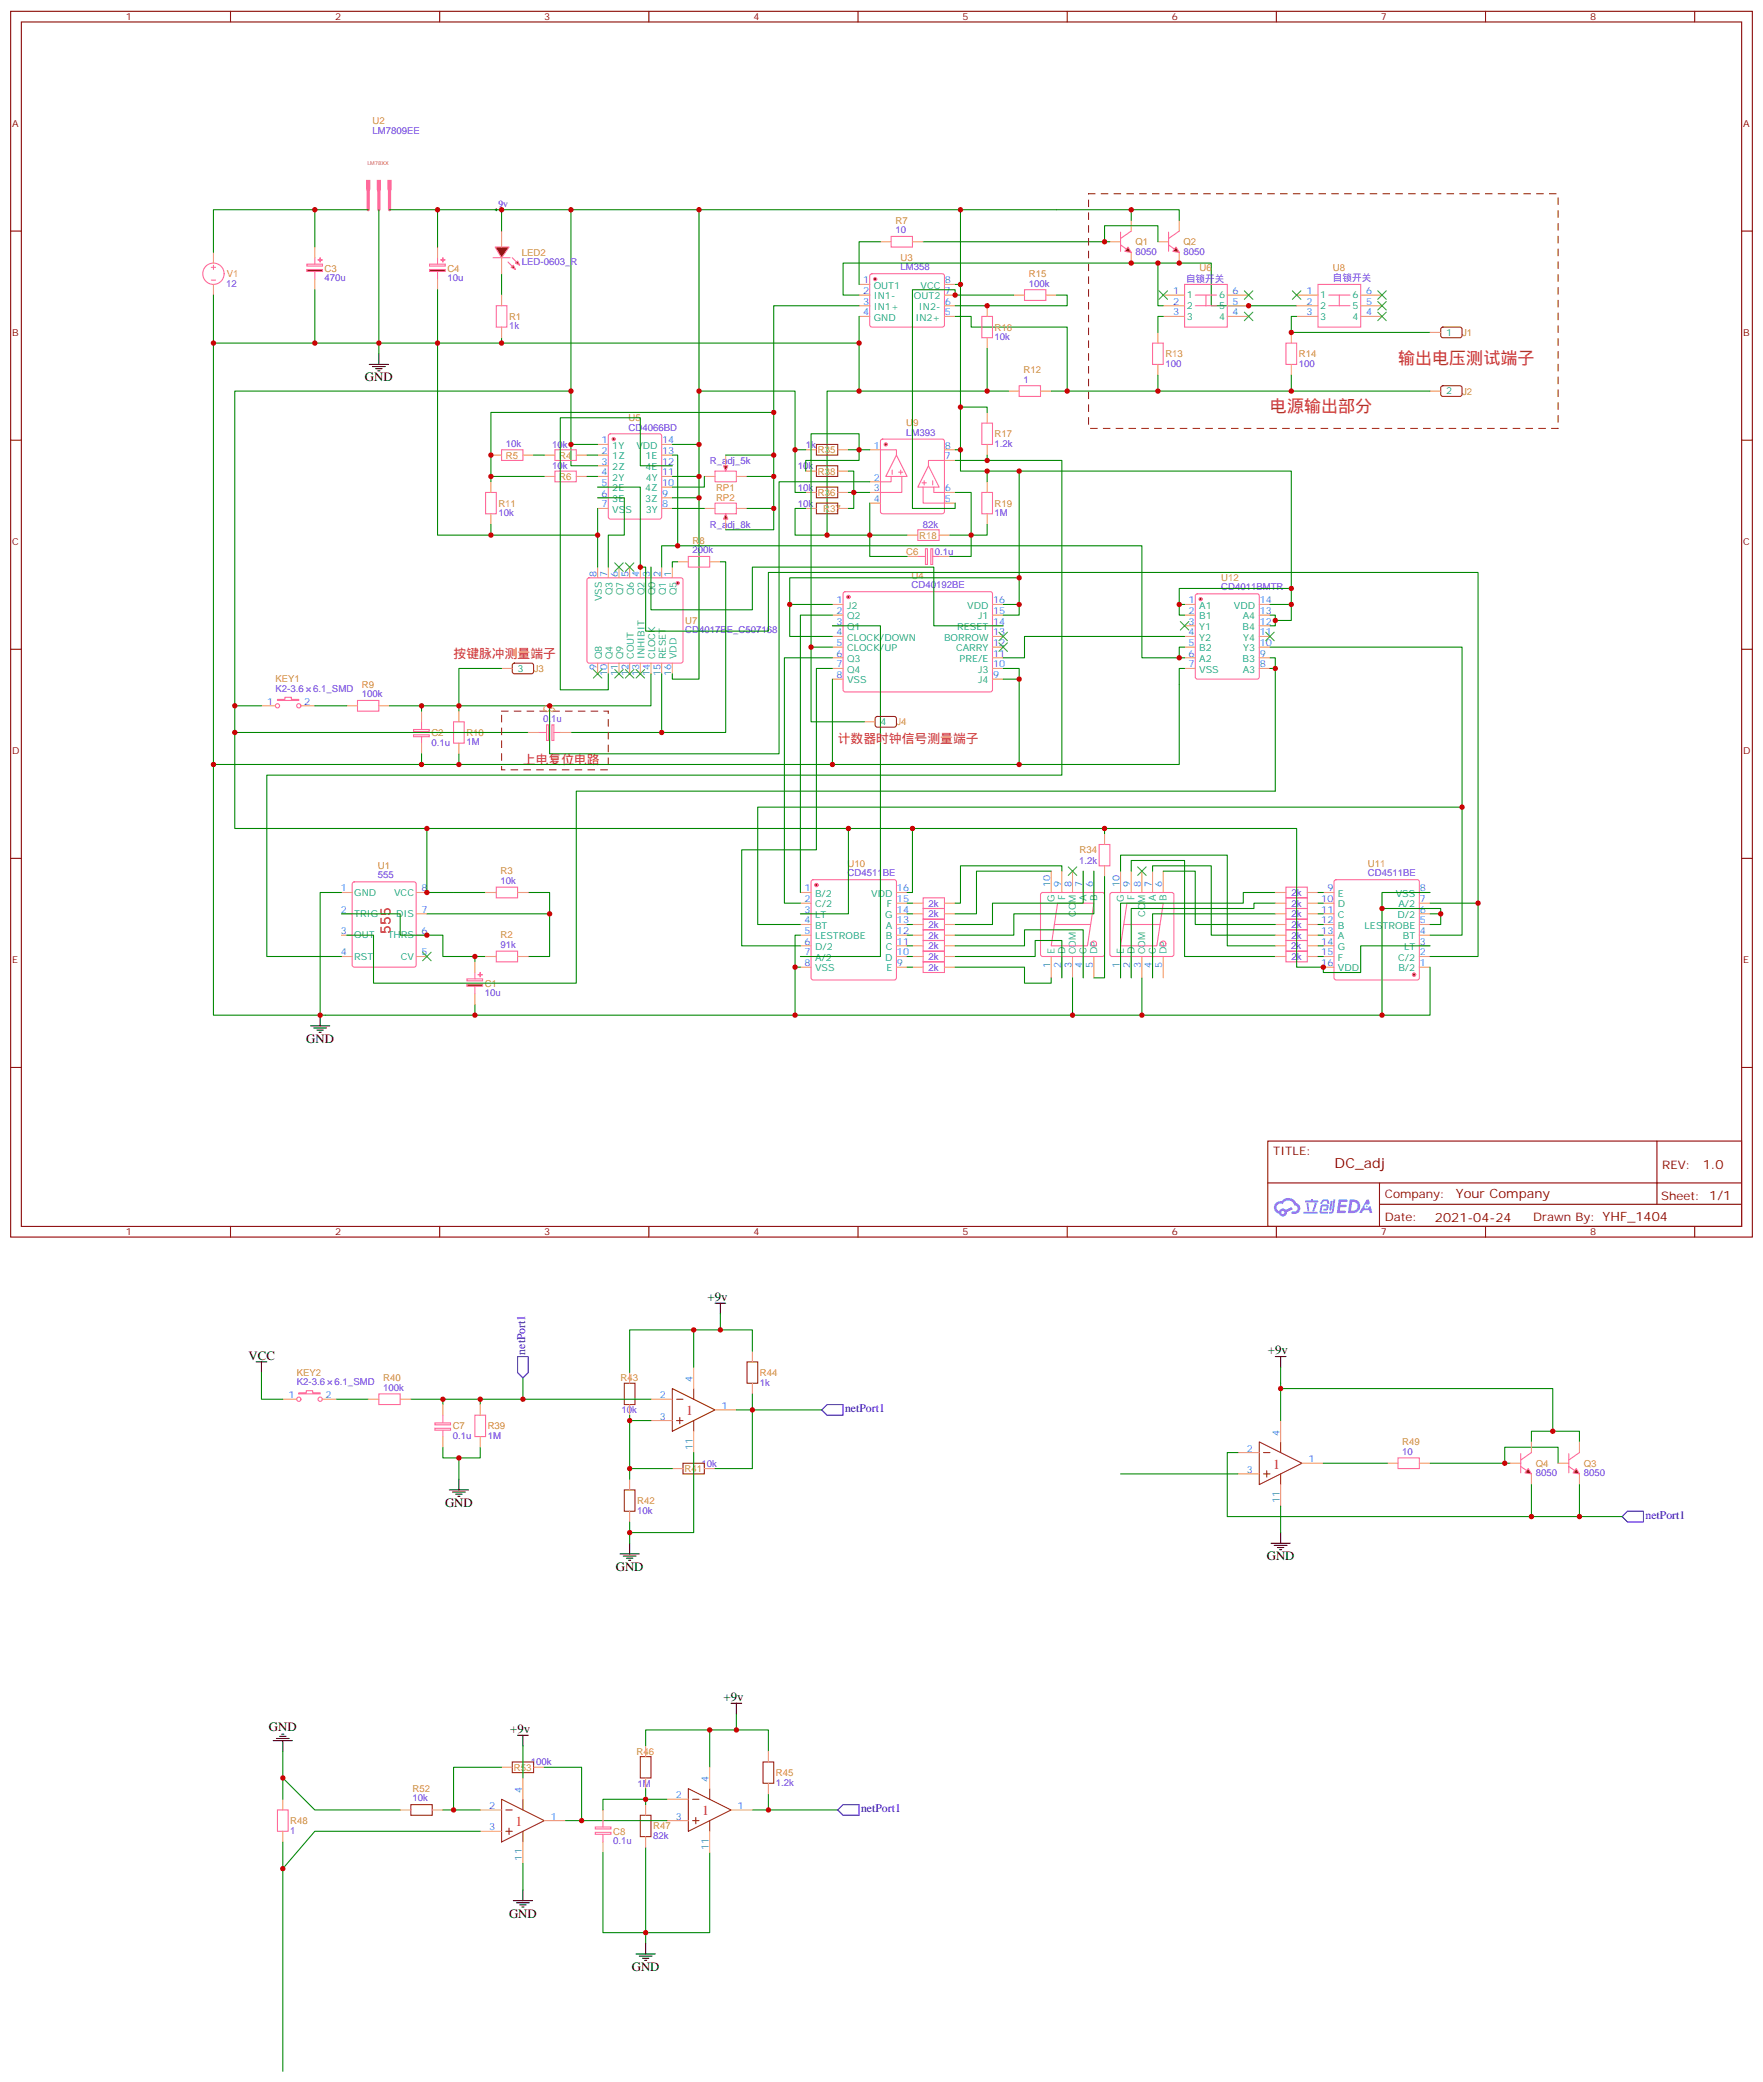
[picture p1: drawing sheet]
<svg xmlns="http://www.w3.org/2000/svg" width="583mm" height="688mm" viewBox="0 0 583 688" stroke-linecap="round" stroke-linejoin="round" font-family="sans-serif">
<defs><g id="words">
<g font-size="5.6" fill="#c33">
<text x="462.1" y="120.5">输出电压测试端子</text>
<text x="419.8" y="136.4">电源输出部分</text>
</g>
<g font-size="4.6" fill="#c33">
<text x="129.1" y="308.9" transform="rotate(-90 129.1 308.9)">555</text>
<text x="226.8" y="468">1</text>
<text x="420.9" y="485.6">1</text>
<text x="170.4" y="603.8">1</text>
<text x="232.1" y="600.3">1</text>
</g>
<text font-size="4.6" fill="#800" x="441.2" y="386.4">DC_adj</text>
<g font-size="4.2">
<text x="120.6" y="126.2">GND</text>
<text x="101.2" y="344.9">GND</text>
<text x="233.9" y="430.2">+9v</text>
<text x="82.2" y="449.7">VCC</text>
<text x="419.1" y="447.9">+9v</text>
<text x="147.1" y="498.3">GND</text>
<text x="418.7" y="516">GND</text>
<text x="203.6" y="519.5">GND</text>
<text x="239.2" y="562.5">+9v</text>
<text x="88.9" y="572.5">GND</text>
<text x="168.6" y="573.1">+9v</text>
<text x="168.3" y="634.2">GND</text>
<text x="208.8" y="651.8">GND</text>
</g>
<g font-size="4.2" fill="#c33">
<text x="149.9" y="217.5">按键脉冲测量端子</text>
<text x="276.9" y="245.7">计数器时钟信号测量端子</text>
<text x="172.9" y="252.8">上电复位电路</text>
</g>
<g font-size="4.2" fill="#800">
<text x="562.9" y="386.6">1.0</text>
<text x="481.3" y="396.2">Your Company</text>
<text x="474.4" y="404">2021-04-24</text>
</g>
<g font-size="3.9" fill="#800">
<text x="420.9" y="381.9">TITLE:</text>
<text x="549.5" y="386.6">REV:</text>
<text x="457.8" y="396.1">Company:</text>
<text x="549.1" y="396.7">Sheet: 1/1</text>
<text x="457.8" y="403.8">Date:</text>
<text x="506.8" y="403.9">Drawn By: YHF_1404</text>
</g>
<g font-size="3.9" fill="#00f">
<text x="173.6" y="447.9" transform="rotate(-90 173.6 447.9)">netPort1</text>
<text x="279.4" y="467">netPort1</text>
<text x="544" y="502.3">netPort1</text>
<text x="284.7" y="599.3">netPort1</text>
</g>
<g font-size="3.2" fill="#800">
<text x="41.6" y="6.7">1</text>
<text x="110.8" y="6.7">2</text>
<text x="179.9" y="6.7">3</text>
<text x="249.1" y="6.7">4</text>
<text x="318.2" y="6.7">5</text>
<text x="387.3" y="6.7">6</text>
<text x="456.5" y="6.7">7</text>
<text x="525.6" y="6.7">8</text>
<text x="4.1" y="41.8">A</text>
<text x="576.3" y="41.8">A</text>
<text x="4.1" y="111">B</text>
<text x="576.3" y="111">B</text>
<text x="4.1" y="180.1">C</text>
<text x="576.3" y="180.1">C</text>
<text x="4.1" y="249.3">D</text>
<text x="576.3" y="249.3">D</text>
<text x="4.1" y="318.4">E</text>
<text x="576.3" y="318.4">E</text>
<text x="41.6" y="408.6">1</text>
<text x="110.8" y="408.6">2</text>
<text x="179.9" y="408.6">3</text>
<text x="249.1" y="408.6">4</text>
<text x="318.2" y="408.6">5</text>
<text x="387.3" y="408.6">6</text>
<text x="456.5" y="408.6">7</text>
<text x="525.6" y="408.6">8</text>
</g>
<g font-size="3.2" fill="#c93">
<text x="123.1" y="41.1">U2</text>
<text x="296" y="73.9">R7</text>
<text x="375.4" y="81.1">Q1</text>
<text x="391.2" y="81.1">Q2</text>
<text x="107.3" y="89.9">C3</text>
<text x="147.9" y="89.9">C4</text>
<text x="172.5" y="84.6">LED2</text>
<text x="297.7" y="86.2">U3</text>
<text x="396.5" y="89.6">U6</text>
<text x="440.6" y="89.6">U8</text>
<text x="74.9" y="91.7">V1</text>
<text x="340.1" y="91.6">R15</text>
<text x="168.3" y="105.8">R1</text>
<text x="328.8" y="109.3">R16</text>
<text x="483.3" y="111.1">J1</text>
<text x="385.2" y="118.1">R13</text>
<text x="429.3" y="118.1">R14</text>
<text x="338.3" y="123.3">R12</text>
<text x="483.3" y="130.5">J2</text>
<text x="207.8" y="139.2">U5</text>
<text x="299.5" y="141">U9</text>
<text x="270.4" y="149.9">R35</text>
<text x="328.8" y="144.6">R17</text>
<text x="167.2" y="151.6">R5</text>
<text x="184.9" y="151.6">R4</text>
<text x="184.9" y="158.7">R6</text>
<text x="270.4" y="156.9">R38</text>
<text x="164.8" y="167.5">R11</text>
<text x="236.7" y="162.3">RP1</text>
<text x="236.7" y="165.7">RP2</text>
<text x="270.4" y="164">R36</text>
<text x="328.8" y="167.5">R19</text>
<text x="272.2" y="169.3">R37</text>
<text x="229" y="179.8">R8</text>
<text x="303.9" y="178.1">R18</text>
<text x="299.5" y="183.4">C6</text>
<text x="301.4" y="191.6">U4</text>
<text x="403.7" y="192.1">U12</text>
<text x="226.5" y="206.3">U7</text>
<text x="91" y="225.6">KEY1</text>
<text x="119.6" y="227.4">R9</text>
<text x="176.4" y="222.2">J3</text>
<text x="179.6" y="235.4">C5</text>
<text x="296.4" y="239.8">J4</text>
<text x="142.6" y="243.4">C2</text>
<text x="154.2" y="243.4">R10</text>
<text x="124.9" y="287.3">U1</text>
<text x="280.2" y="286.8">U10</text>
<text x="356.8" y="282.2">R34</text>
<text x="452.2" y="286.6">U11</text>
<text x="165.5" y="289.1">R3</text>
<text x="165.5" y="310.3">R2</text>
<text x="160.2" y="326.3">C1</text>
<text x="98.1" y="454.9">KEY2</text>
<text x="251.2" y="455">R44</text>
<text x="126.7" y="456.7">R40</text>
<text x="205.1" y="456.8">R43</text>
<text x="149.7" y="472.7">C7</text>
<text x="161.2" y="472.7">R39</text>
<text x="463.6" y="477.9">R49</text>
<text x="507.6" y="485.1">Q4</text>
<text x="523.5" y="485.1">Q3</text>
<text x="226.3" y="486.8">R41</text>
<text x="210.6" y="497.4">R42</text>
<text x="210.4" y="580.3">R46</text>
<text x="169.8" y="585.6">R53</text>
<text x="256.5" y="587.3">R45</text>
<text x="136.3" y="592.5">R52</text>
<text x="96" y="603.2">R48</text>
<text x="215.9" y="605">R47</text>
<text x="202.7" y="606.7">C8</text>
</g>
<g font-size="3.2" fill="#63f">
<text x="123.1" y="44.3">LM7809EE</text>
<text x="296" y="77.1">10</text>
<text x="172.5" y="87.8">LED-0603_R</text>
<text x="297.7" y="89.2">LM358</text>
<text x="375.4" y="84.2">8050</text>
<text x="391.2" y="84.2">8050</text>
<text x="74.8" y="94.8">12</text>
<text x="107.3" y="93">470u</text>
<text x="147.9" y="93">10u</text>
<text x="340.1" y="94.8">100k</text>
<text x="392.1" y="93.4">自锁开关</text>
<text x="440.6" y="92.8">自锁开关</text>
<text x="168.3" y="108.9">1k</text>
<text x="328.8" y="112.5">10k</text>
<text x="385.2" y="121.3">100</text>
<text x="429.3" y="121.3">100</text>
<text x="338.3" y="126.5">1</text>
<text x="207.8" y="142.4">CD4066BD</text>
<text x="167.2" y="147.7">10k</text>
<text x="182.5" y="148.1">10k</text>
<text x="266.3" y="148.1">1k</text>
<text x="299.5" y="144.1">LM393</text>
<text x="328.8" y="147.8">1.2k</text>
<text x="182.5" y="155.2">10k</text>
<text x="234.7" y="153.4">R_adj_5k</text>
<text x="263.7" y="155.2">10k</text>
<text x="263.7" y="162.2">10k</text>
<text x="263.7" y="167.5">10k</text>
<text x="164.7" y="170.7">10k</text>
<text x="328.8" y="170.7">1M</text>
<text x="234.7" y="174.6">R_adj_8k</text>
<text x="305.1" y="174.6">82k</text>
<text x="229" y="183">200k</text>
<text x="309" y="183.4">0.1u</text>
<text x="301.4" y="194.6">CD40192BE</text>
<text x="403.7" y="195.1">CD4011BMTR</text>
<text x="226.5" y="209.5">CD4017BE_C507168</text>
<text x="91" y="228.7">K2-3.6</text>
<text x="103.6" y="228.7">6.1_SMD</text>
<text x="119.6" y="230.6">100k</text>
<text x="179.6" y="238.6">0.1u</text>
<text x="142.6" y="246.6">0.1u</text>
<text x="154.2" y="246.5">1M</text>
<text x="356.7" y="285.7">1.2k</text>
<text x="124.9" y="290.5">555</text>
<text x="165.5" y="292.3">10k</text>
<text x="280.2" y="289.8">CD4511BE</text>
<text x="452.2" y="289.8">CD4511BE</text>
<text x="306.9" y="299.8">2k</text>
<text x="426.9" y="299.8">2k</text>
<text x="426.9" y="296.3">2k</text>
<text x="306.9" y="303.3">2k</text>
<text x="426.9" y="303.3">2k</text>
<text x="306.9" y="306.8">2k</text>
<text x="306.9" y="310.4">2k</text>
<text x="426.9" y="310.4">2k</text>
<text x="426.9" y="306.8">2k</text>
<text x="165.5" y="313.5">91k</text>
<text x="306.9" y="313.9">2k</text>
<text x="306.9" y="317.4">2k</text>
<text x="426.9" y="313.9">2k</text>
<text x="426.9" y="317.4">2k</text>
<text x="306.9" y="321">2k</text>
<text x="160.2" y="329.4">10u</text>
<text x="98.1" y="458">K2-3.6</text>
<text x="110.6" y="458">6.1_SMD</text>
<text x="126.7" y="459.9">100k</text>
<text x="251.2" y="458.2">1k</text>
<text x="205.5" y="467.4">10k</text>
<text x="149.6" y="475.9">0.1u</text>
<text x="161.2" y="475.8">1M</text>
<text x="231.9" y="485">10k</text>
<text x="463.6" y="481">10</text>
<text x="507.6" y="488.2">8050</text>
<text x="523.5" y="488.2">8050</text>
<text x="210.6" y="500.6">10k</text>
<text x="175.5" y="583.8">100k</text>
<text x="210.8" y="590.9">1M</text>
<text x="256.5" y="590.5">1.2k</text>
<text x="136.3" y="595.7">10k</text>
<text x="96" y="606.4">1</text>
<text x="202.7" y="609.9">0.1u</text>
<text x="215.9" y="608.2">82k</text>
</g>
<text font-size="3.2" fill="#00f" x="164.7" y="68.5">9v</text>
<g font-size="3.2" fill="#06f">
<text x="285.3" y="93.7">1</text>
<text x="312.4" y="93.7">8</text>
<text x="285.3" y="97.2">2</text>
<text x="285.3" y="100.8">3</text>
<text x="312.4" y="100.8">6</text>
<text x="312.4" y="97.2">7</text>
<text x="387.8" y="97.2">1</text>
<text x="387.8" y="100.8">2</text>
<text x="407.5" y="100.8">5</text>
<text x="407.5" y="97.2">6</text>
<text x="431.9" y="97.2">1</text>
<text x="431.9" y="100.8">2</text>
<text x="451.6" y="100.8">5</text>
<text x="451.6" y="97.2">6</text>
<text x="285.3" y="104.3">4</text>
<text x="312.4" y="104.3">5</text>
<text x="387.8" y="104.3">3</text>
<text x="407.5" y="104.3">4</text>
<text x="431.9" y="104.3">3</text>
<text x="451.6" y="104.3">4</text>
<text x="198.9" y="146.6">1</text>
<text x="218.9" y="146.6">14</text>
<text x="288.8" y="148.4">1</text>
<text x="312.4" y="148.4">8</text>
<text x="198.9" y="150.1">2</text>
<text x="198.9" y="153.7">3</text>
<text x="218.9" y="153.7">12</text>
<text x="218.9" y="150.1">13</text>
<text x="312.4" y="151.9">7</text>
<text x="198.9" y="157.2">4</text>
<text x="198.9" y="160.7">5</text>
<text x="218.9" y="160.7">10</text>
<text x="218.9" y="157.2">11</text>
<text x="288.8" y="159">2</text>
<text x="198.9" y="164.3">6</text>
<text x="198.9" y="167.8">7</text>
<text x="218.9" y="167.8">8</text>
<text x="218.9" y="164.3">9</text>
<text x="288.8" y="166">4</text>
<text x="288.8" y="162.5">3</text>
<text x="312.4" y="166">5</text>
<text x="312.4" y="162.5">6</text>
<text x="197.2" y="190.9" transform="rotate(-90 197.2 190.9)">8</text>
<text x="200.7" y="190.9" transform="rotate(-90 200.7 190.9)">7</text>
<text x="204.3" y="190.9" transform="rotate(-90 204.3 190.9)">6</text>
<text x="207.8" y="190.9" transform="rotate(-90 207.8 190.9)">5</text>
<text x="211.3" y="190.9" transform="rotate(-90 211.3 190.9)">4</text>
<text x="214.8" y="190.9" transform="rotate(-90 214.8 190.9)">3</text>
<text x="218.4" y="190.9" transform="rotate(-90 218.4 190.9)">2</text>
<text x="221.9" y="190.9" transform="rotate(-90 221.9 190.9)">1</text>
<text x="276.5" y="199.5">1</text>
<text x="276.5" y="203.1">2</text>
<text x="328.3" y="203.1">15</text>
<text x="328.3" y="199.5">16</text>
<text x="392.9" y="199.5">1</text>
<text x="392.9" y="203.1">2</text>
<text x="416.5" y="203.1">13</text>
<text x="416.5" y="199.5">14</text>
<text x="276.5" y="206.6">3</text>
<text x="328.3" y="206.6">14</text>
<text x="392.9" y="206.6">3</text>
<text x="416.5" y="206.6">12</text>
<text x="276.5" y="210.1">4</text>
<text x="276.5" y="213.6">5</text>
<text x="328.3" y="213.6">12</text>
<text x="328.3" y="210.1">13</text>
<text x="392.9" y="210.1">4</text>
<text x="392.9" y="213.6">5</text>
<text x="416.5" y="213.6">10</text>
<text x="416.5" y="210.1">11</text>
<text x="197.2" y="221.5" transform="rotate(-90 197.2 221.5)">9</text>
<text x="276.5" y="217.2">6</text>
<text x="276.5" y="220.7">7</text>
<text x="328.3" y="220.7">10</text>
<text x="328.3" y="217.2">11</text>
<text x="392.9" y="217.2">6</text>
<text x="392.9" y="220.7">7</text>
<text x="416.5" y="220.7">8</text>
<text x="416.5" y="217.2">9</text>
<text x="200.7" y="223.5" transform="rotate(-90 200.7 223.5)">10</text>
<text x="204.3" y="223.5" transform="rotate(-90 204.3 223.5)">11</text>
<text x="207.8" y="223.5" transform="rotate(-90 207.8 223.5)">12</text>
<text x="211.3" y="223.5" transform="rotate(-90 211.3 223.5)">13</text>
<text x="214.8" y="223.5" transform="rotate(-90 214.8 223.5)">14</text>
<text x="218.4" y="223.5" transform="rotate(-90 218.4 223.5)">15</text>
<text x="221.9" y="223.5" transform="rotate(-90 221.9 223.5)">16</text>
<text x="276.5" y="224.2">8</text>
<text x="328.3" y="224.2">9</text>
<text x="88.3" y="233">1</text>
<text x="100.5" y="233">2</text>
<text x="347.1" y="293.4" transform="rotate(-90 347.1 293.4)">10</text>
<text x="350.7" y="293.4" transform="rotate(-90 350.7 293.4)">9</text>
<text x="354.2" y="293.4" transform="rotate(-90 354.2 293.4)">8</text>
<text x="357.7" y="293.4" transform="rotate(-90 357.7 293.4)">7</text>
<text x="361.2" y="293.4" transform="rotate(-90 361.2 293.4)">6</text>
<text x="370.1" y="293.4" transform="rotate(-90 370.1 293.4)">10</text>
<text x="373.6" y="293.4" transform="rotate(-90 373.6 293.4)">9</text>
<text x="377.1" y="293.4" transform="rotate(-90 377.1 293.4)">8</text>
<text x="380.6" y="293.4" transform="rotate(-90 380.6 293.4)">7</text>
<text x="384.2" y="293.4" transform="rotate(-90 384.2 293.4)">6</text>
<text x="112.6" y="294.8">1</text>
<text x="139.3" y="294.8">8</text>
<text x="265.9" y="294.8">1</text>
<text x="265.9" y="298.3">2</text>
<text x="296.5" y="298.3">15</text>
<text x="296.5" y="294.8">16</text>
<text x="436.8" y="298.3">10</text>
<text x="438.8" y="294.8">9</text>
<text x="469.4" y="298.3">7</text>
<text x="469.4" y="294.8">8</text>
<text x="112.6" y="301.8">2</text>
<text x="139.3" y="301.8">7</text>
<text x="265.9" y="301.8">3</text>
<text x="265.9" y="305.4">4</text>
<text x="296.5" y="305.4">13</text>
<text x="296.5" y="301.8">14</text>
<text x="436.8" y="301.8">11</text>
<text x="436.8" y="305.4">12</text>
<text x="469.4" y="305.4">5</text>
<text x="469.4" y="301.8">6</text>
<text x="112.6" y="308.9">3</text>
<text x="139.3" y="308.9">6</text>
<text x="265.9" y="308.9">5</text>
<text x="296.5" y="308.9">12</text>
<text x="436.8" y="308.9">13</text>
<text x="469.4" y="308.9">4</text>
<text x="112.6" y="315.9">4</text>
<text x="139.3" y="315.9">5</text>
<text x="265.9" y="312.4">6</text>
<text x="265.9" y="315.9">7</text>
<text x="296.5" y="315.9">10</text>
<text x="296.5" y="312.4">11</text>
<text x="436.8" y="312.4">14</text>
<text x="436.8" y="315.9">15</text>
<text x="469.4" y="315.9">2</text>
<text x="469.4" y="312.4">3</text>
<text x="265.9" y="319.5">8</text>
<text x="296.5" y="319.5">9</text>
<text x="347.1" y="320.1" transform="rotate(-90 347.1 320.1)">1</text>
<text x="350.7" y="320.1" transform="rotate(-90 350.7 320.1)">2</text>
<text x="354.2" y="320.1" transform="rotate(-90 354.2 320.1)">3</text>
<text x="357.7" y="320.1" transform="rotate(-90 357.7 320.1)">4</text>
<text x="361.2" y="320.1" transform="rotate(-90 361.2 320.1)">5</text>
<text x="370.1" y="320.1" transform="rotate(-90 370.1 320.1)">1</text>
<text x="373.6" y="320.1" transform="rotate(-90 373.6 320.1)">2</text>
<text x="377.1" y="320.1" transform="rotate(-90 377.1 320.1)">3</text>
<text x="380.6" y="320.1" transform="rotate(-90 380.6 320.1)">4</text>
<text x="384.2" y="320.1" transform="rotate(-90 384.2 320.1)">5</text>
<text x="436.8" y="319.5">16</text>
<text x="469.4" y="319.5">1</text>
<text x="229" y="457.1" transform="rotate(-90 229 457.1)">4</text>
<text x="95.4" y="462.4">1</text>
<text x="107.6" y="462.4">2</text>
<text x="218.1" y="462.4">2</text>
<text x="238.5" y="465.9">1</text>
<text x="218.1" y="469.4">3</text>
<text x="229" y="479.4" transform="rotate(-90 229 479.4)">11</text>
<text x="412.1" y="480">2</text>
<text x="423" y="474.7" transform="rotate(-90 423 474.7)">4</text>
<text x="432.5" y="483.5">1</text>
<text x="412.1" y="487">3</text>
<text x="423" y="497.1" transform="rotate(-90 423 497.1)">11</text>
<text x="172.5" y="592.9" transform="rotate(-90 172.5 592.9)">4</text>
<text x="234.2" y="589.4" transform="rotate(-90 234.2 589.4)">4</text>
<text x="161.7" y="598.2">2</text>
<text x="223.4" y="594.6">2</text>
<text x="243.8" y="598.2">1</text>
<text x="161.7" y="605.2">3</text>
<text x="182" y="601.7">1</text>
<text x="223.4" y="601.7">3</text>
<text x="234.2" y="611.7" transform="rotate(-90 234.2 611.7)">11</text>
<text x="172.5" y="615.3" transform="rotate(-90 172.5 615.3)">11</text>
</g>
<g font-size="3.2" fill="#099">
<text x="288.8" y="95.5">OUT1</text>
<text x="304.3" y="95.5">VCC</text>
<text x="288.8" y="99">IN1-</text>
<text x="302.1" y="99">OUT2</text>
<text x="392.3" y="98.6">1</text>
<text x="403" y="98.6">6</text>
<text x="436.4" y="98.6">1</text>
<text x="447.1" y="98.6">6</text>
<text x="288.8" y="102.5">IN1+</text>
<text x="288.8" y="106">GND</text>
<text x="302.6" y="106">IN2+</text>
<text x="303.7" y="102.5">IN2-</text>
<text x="392.3" y="102.2">2</text>
<text x="392.3" y="105.7">3</text>
<text x="403" y="105.7">4</text>
<text x="403" y="102.2">5</text>
<text x="436.4" y="102.2">2</text>
<text x="436.4" y="105.7">3</text>
<text x="447.1" y="105.7">4</text>
<text x="447.1" y="102.2">5</text>
<text x="478" y="111">1</text>
<text x="478" y="130.4">2</text>
<text x="202.4" y="148.4">1Y</text>
<text x="210.4" y="148.4">VDD</text>
<text x="202.4" y="151.9">1Z</text>
<text x="202.4" y="155.4">2Z</text>
<text x="213.4" y="155.4">4E</text>
<text x="213.4" y="151.9">1E</text>
<text x="202.4" y="159">2Y</text>
<text x="213.4" y="159">4Y</text>
<text x="202.4" y="162.5">2E</text>
<text x="202.4" y="166">3E</text>
<text x="213.2" y="166">3Z</text>
<text x="213.2" y="162.5">4Z</text>
<text x="202.4" y="169.5">VSS</text>
<text x="213.4" y="169.5">3Y</text>
<text x="202.5" y="196.9" transform="rotate(-90 202.5 196.9)">Q3</text>
<text x="206" y="196.9" transform="rotate(-90 206 196.9)">Q7</text>
<text x="209.5" y="196.9" transform="rotate(-90 209.5 196.9)">Q6</text>
<text x="213.1" y="196.9" transform="rotate(-90 213.1 196.9)">Q2</text>
<text x="216.6" y="196.9" transform="rotate(-90 216.6 196.9)">Q0</text>
<text x="220.1" y="196.9" transform="rotate(-90 220.1 196.9)">Q1</text>
<text x="223.7" y="196.9" transform="rotate(-90 223.7 196.9)">Q5</text>
<text x="199" y="198.9" transform="rotate(-90 199 198.9)">VSS</text>
<text x="280" y="201.3">J2</text>
<text x="319.7" y="201.3">VDD</text>
<text x="396.4" y="201.3">A1</text>
<text x="407.9" y="201.3">VDD</text>
<text x="280" y="204.8">Q2</text>
<text x="280" y="208.4">Q1</text>
<text x="316.4" y="208.4">RESET</text>
<text x="323.3" y="204.8">J1</text>
<text x="396.4" y="204.8">B1</text>
<text x="396.4" y="208.4">Y1</text>
<text x="410.8" y="208.4">B4</text>
<text x="410.8" y="204.8">A4</text>
<text x="280" y="211.9">CLOCK/DOWN</text>
<text x="280" y="215.4">CLOCK/UP</text>
<text x="312.1" y="211.9">BORROW</text>
<text x="316" y="215.4">CARRY</text>
<text x="396.4" y="211.9">Y2</text>
<text x="396.4" y="215.4">B2</text>
<text x="411" y="215.4">Y3</text>
<text x="411" y="211.9">Y4</text>
<text x="199" y="218" transform="rotate(-90 199 218)">Q8</text>
<text x="202.5" y="218" transform="rotate(-90 202.5 218)">Q4</text>
<text x="206" y="218" transform="rotate(-90 206 218)">Q9</text>
<text x="209.5" y="218" transform="rotate(-90 209.5 218)">COUT</text>
<text x="213.1" y="218" transform="rotate(-90 213.1 218)">INHIBIT</text>
<text x="216.6" y="218" transform="rotate(-90 216.6 218)">CLOCK</text>
<text x="220.1" y="218" transform="rotate(-90 220.1 218)">RESET</text>
<text x="223.7" y="218" transform="rotate(-90 223.7 218)">VDD</text>
<text x="280" y="218.9">Q3</text>
<text x="317.2" y="218.9">PRE/E</text>
<text x="396.4" y="218.9">A2</text>
<text x="410.8" y="218.9">B3</text>
<text x="171.1" y="222.1">3</text>
<text x="280" y="222.5">Q4</text>
<text x="280" y="226">VSS</text>
<text x="323.3" y="226">J4</text>
<text x="323.3" y="222.5">J3</text>
<text x="396.4" y="222.5">VSS</text>
<text x="410.8" y="222.5">A3</text>
<text x="291" y="239.7">4</text>
<text x="117.1" y="296.2">GND</text>
<text x="130.3" y="296.2">VCC</text>
<text x="269.4" y="296.5">B/2</text>
<text x="288" y="296.5">VDD</text>
<text x="348.5" y="298.3" transform="rotate(-90 348.5 298.3)">G</text>
<text x="352.1" y="297.7" transform="rotate(-90 352.1 297.7)">F</text>
<text x="359.1" y="298" transform="rotate(-90 359.1 298)">A</text>
<text x="362.7" y="298" transform="rotate(-90 362.7 298)">B</text>
<text x="371.5" y="298.3" transform="rotate(-90 371.5 298.3)">G</text>
<text x="375" y="297.7" transform="rotate(-90 375 297.7)">F</text>
<text x="382.1" y="298" transform="rotate(-90 382.1 298)">A</text>
<text x="385.6" y="298" transform="rotate(-90 385.6 298)">B</text>
<text x="442.3" y="296.5">E</text>
<text x="461.4" y="296.5">VSS</text>
<text x="117.1" y="303.2">TRIG</text>
<text x="130.9" y="303.2">DIS</text>
<text x="269.4" y="300.1">C/2</text>
<text x="269.4" y="303.6">LT</text>
<text x="292.6" y="303.6">G</text>
<text x="293.2" y="300.1">F</text>
<text x="355.6" y="303.2" transform="rotate(-90 355.6 303.2)">COM</text>
<text x="378.5" y="303.2" transform="rotate(-90 378.5 303.2)">COM</text>
<text x="442.3" y="300.1">D</text>
<text x="442.3" y="303.6">C</text>
<text x="462" y="303.6">D/2</text>
<text x="462.3" y="300.1">A/2</text>
<text x="117.1" y="310.3">OUT</text>
<text x="128.2" y="310.3">THRS</text>
<text x="269.4" y="307.1">BT</text>
<text x="269.4" y="310.7">LESTROBE</text>
<text x="292.9" y="310.7">B</text>
<text x="292.9" y="307.1">A</text>
<text x="442.3" y="307.1">B</text>
<text x="442.3" y="310.7">A</text>
<text x="451.1" y="307.1">LESTROBE</text>
<text x="463.8" y="310.7">BT</text>
<text x="117.1" y="317.4">RST</text>
<text x="132.5" y="317.4">CV</text>
<text x="269.4" y="314.2">D/2</text>
<text x="269.4" y="317.7">A/2</text>
<text x="292.6" y="317.7">D</text>
<text x="292.8" y="314.2">C</text>
<text x="348.5" y="315.6" transform="rotate(-90 348.5 315.6)">E</text>
<text x="352.1" y="315.6" transform="rotate(-90 352.1 315.6)">D</text>
<text x="355.6" y="315.6" transform="rotate(-90 355.6 315.6)">COM</text>
<text x="359.1" y="315.6" transform="rotate(-90 359.1 315.6)">C</text>
<text x="362.7" y="315.6" transform="rotate(-90 362.7 315.6)">DP</text>
<text x="371.5" y="315.6" transform="rotate(-90 371.5 315.6)">E</text>
<text x="375" y="315.6" transform="rotate(-90 375 315.6)">D</text>
<text x="378.5" y="315.6" transform="rotate(-90 378.5 315.6)">COM</text>
<text x="382.1" y="315.6" transform="rotate(-90 382.1 315.6)">C</text>
<text x="385.6" y="315.6" transform="rotate(-90 385.6 315.6)">DP</text>
<text x="442.3" y="314.2">G</text>
<text x="442.3" y="317.7">F</text>
<text x="462.2" y="317.7">C/2</text>
<text x="464.2" y="314.2">LT</text>
<text x="269.4" y="321.2">VSS</text>
<text x="293" y="321.2">E</text>
<text x="442.3" y="321.2">VDD</text>
<text x="462.3" y="321.2">B/2</text>
</g>
<text font-size="1.8" fill="#c33" x="121.4" y="54.7">LM78XX</text>
</g></defs>
<g fill="none" stroke="#870000" stroke-width=".35">
<path d="M3.5 3.7h575.8v405.4h-575.8zM7.1 7.3h568.6v398.3h-568.6zM76.2 3.7v3.6M145.3 3.7v3.6M214.5 3.7v3.6M283.6 3.7v3.6M352.8 3.7v3.6M421.9 3.7v3.6M491.1 3.7v3.6M560.2 3.7v3.6M3.5 76.4h3.6M575.7 76.4h3.6"/>
<path d="M3.5 145.6h3.6M575.7 145.6h3.6M3.5 214.7h3.6M575.7 214.7h3.6M3.5 283.8h3.6M575.7 283.8h3.6M3.5 353h3.6M575.7 353h3.6M419.1 377.3h156.6v28.3h-156.6zM547.7 377.4v20.8M419.1 391.2h156.5M456 398.2h119.6"/>
<path d="M456 391.2v14.1M76.2 405.6v3.5M145.3 405.6v3.5M214.5 405.6v3.5M283.6 405.6v3.5M352.8 405.6v3.5M421.9 405.6v3.5M491.1 405.6v3.5M560.2 405.6v3.5"/>
</g>
<g fill="#5487ff">
<path d="M442.5 396.7h2.6l.3 .2-.1 .5-2 .1-.1 .9h1.6l.4 .4-.4 .4h-1.7l-.2 1.2h1.8l.2 .4-.2 .3h-2.8z"/>
<path d="M451.8 396.7h.7l.3 1.3-.6 .4a.74 .74 0 0 0-1.1 .3 .74 .74 0 0 0 .5 1 .74 .74 0 0 0 .9-.7l.5-.2 .6 2.3h-.8l-.2-.9h-1.9l-.5 .9h-.9z"/>
<path d="M439.9 397.1h.6l-.4 2.9a.31 .31 0 0 1-.4 .3 .31 .31 0 0 1-.2-.3z"/>
<path d="M440.8 396.6h.6l-.5 4a.89 .89 0 0 1-.7 .7 .89 .89 0 0 1-.9-.3l1-.5z"/>
<path d="M437.2 396.8l.6-.2 1.1 .1 .5 1.4h-.5l-.5-.9h-.8l-.6 .9h-.6z"/>
<path d="M436.8 398.5l1.8-.2a1.08 1.08 0 0 1 .5 1.1 1.08 1.08 0 0 1-.8 .9h-.6a.29 .29 0 0 1-.3-.3 .29 .29 0 0 1 .3-.3h.7l.2-.8h-1.5l-.3 1.8h1.9a.29 .29 0 0 1 .3 .4 .29 .29 0 0 1-.3 .2h-2l-.4-.3 .2-2.1z"/>
<path d="M430.9 400.7h4.4a.3 .3 0 0 1 .3 .3 .3 .3 0 0 1-.3 .3h-4.3z"/>
<path d="M434.7 397.8h.6a4 4 0 0 1-1.2 2.8l-.2-.3z"/>
<path d="M431.9 397.8h.6l.3 2.4-.3 .3-.3-.2z"/>
<path d="M431.5 397h1.9l.2-.5h.5l-.1 .5h1.5a.29 .29 0 0 1 .3 .3 .29 .29 0 0 1-.3 .3h-3.9z"/>
<path d="M446.2 396.7l-.6 4.5h1.4a2.27 2.27 0 0 0 2.7-2.3 2.27 2.27 0 0 0-2.7-2.2zM447 397.5a1.54 1.54 0 0 1 1.7 1.7 1.54 1.54 0 0 1-2.1 1.2z"/>
<path d="M421.8 397.8a2.09 2.09 0 0 0 1 3.6 1.37 1.37 0 0 0 1.5 .8 1.37 1.37 0 0 0 1.1-1.4l1.9-.9-.4-.7-1.8 .9a1.4 1.4 0 0 0-2.3 .4 1.32 1.32 0 0 1-.7-1.8 1.32 1.32 0 0 1 2-.5 2.02 2.02 0 0 1 2-1.2 2.02 2.02 0 0 1 1.8 1.6 1.09 1.09 0 0 1 1 1.3 1.09 1.09 0 0 1-1.5 .7 .41 .41 0 0 0-.5 .4 .41 .41 0 0 0 .4 .4 1.89 1.89 0 0 0 2.4-1.1 1.89 1.89 0 0 0-1.2-2.4 2.98 2.98 0 0 0-5-.7l-1 .2zM423.6 401a.52 .52 0 0 1 1 0 .52 .52 0 0 1-1 0z"/>
<circle cx="451.8" cy="398.9" r=".28"/>
</g>
<path d="M121.7 63v6.4M125.2 63v6.4M128.8 63v6.4" fill="none" stroke="#f69" stroke-width="1.1"/>
<g fill="#f96">
<circle cx="121.7" cy="69.4" r=".18"/>
<circle cx="125.2" cy="69.4" r=".18"/>
<circle cx="128.8" cy="69.4" r=".18"/>
</g>
<g fill="#f69">
<path d="M121 59.5h1.4v3.2l-.3 .7h-.7l-.4-.7z"/>
<path d="M124.5 59.5h1.4v3.2l-.3 .7h-.7l-.4-.7z"/>
<path d="M128.1 59.5h1.4v3.2l-.4 .7h-.7l-.3-.7z"/>
</g>
<g fill="none" stroke="#f69" stroke-width=".35">
<path d="M69.8 88.4h1.5M69.8 92.6h1.5M70.6 87.7v1.4M287.7 90.7l.5-.2h23.3l.5 .2 .2 .5-.1 16.5-.6 .5-23.6-.1-.4-.6v-16.3zM116.7 291.8l.4-.2h19.8l.5 .2 .2 .5v26.8l-.3 .5-.4 .2h-19.8l-.5-.2-.2-.5v-26.8z"/>
<circle cx="70.6" cy="90.5" r="3.5"/>
</g>
<path d="M70.6 83.5v3.5M70.6 94.1v3.5M112.9 295.1h3.5M137.6 295.1h3.5M112.9 302.2h3.5M112.9 309.2h3.5M112.9 316.3h3.5M137.6 302.2h3.5M137.6 309.2h3.5M137.6 316.3h3.5" fill="none" stroke="#f96" stroke-width=".35"/>
<path d="M121.7 69.4h-51.1v14.1M125.2 69.4v47.6M70.6 97.6v15.9h95.2v-1.8M165.8 90.5v7.1M301.6 274h-160.5v21.1h19.4M112.9 295.1h-7.1v40.6h51.2v-3.5M174.6 295.1h7.1v21.2h-7.1M112.9 302.2h19.4v7h14.1v7.1h10.6v1.8M141.1 302.2h40.6M157 316.3h3.5" fill="none" stroke="#008700" stroke-width=".35"/>
<path d="M125.2 117v3.5M122.1 120.5h6.3M123.1 121.2h4.3M124.2 121.9h2.1M124.9 122.6h.7M102.7 339.2h6.3M103.7 339.9h4.2M105.8 335.7v3.5M104.8 340.6h2.1M105.5 341.3h.7" fill="none" stroke="#000" stroke-width=".35"/>
<path d="M163.7 69.4h.7M164 69v.7" fill="none" stroke="#000" stroke-width=".33"/>
<circle cx="289.3" cy="92.3" r=".53" fill="#870000" stroke="#f69" stroke-width=".35"/>
<path d="M284 94.1h3.5M284 97.6h3.5M312.2 94.1h3.5M312.2 97.6h3.5M284 101.1h3.5M284 104.6h3.5M312.2 101.1h3.5M312.2 104.6h3.5" fill="none" stroke="#f96" stroke-width=".35"/>
<path d="M284 104.6v8.9h-118.2" fill="none" stroke="#008700" stroke-width=".35"/>
<circle cx="280.5" cy="197.4" r=".53" fill="#870000" stroke="#f69" stroke-width=".35"/>
<path d="M278.9 195.9l.5-.2h48.3l.4 .7-.1 32-.6 .4-48.3-.1-.4-.6v-31.7z" fill="none" stroke="#f69" stroke-width=".35"/>
<circle cx="280.5" cy="197.4" r=".53" fill="#870000" stroke="#f69" stroke-width=".35"/>
<g fill="none" stroke="#f96" stroke-width=".35">
<path d="M275.2 199.9h3.5M328.1 199.9h3.5M275.2 203.4h3.5M275.2 206.9h3.5M275.2 210.5h3.5M275.2 214h3.5M275.2 217.5h3.5M328.1 203.4h3.5M328.1 206.9h3.5M328.1 210.5h3.5M328.1 214h3.5M328.1 217.5h3.5"/>
<path d="M275.2 221.1h3.5M275.2 224.6h3.5M328.1 221.1h3.5M328.1 224.6h3.5"/>
</g>
<path d="M201.3 143.6l.5-.2h16.2l.7 .5v27.1l-.4 .6-16.5 .1-.7-.5v-27.1z" fill="none" stroke="#f69" stroke-width=".35"/>
<circle cx="202.8" cy="145.2" r=".53" fill="#870000" stroke="#f69" stroke-width=".35"/>
<g fill="none" stroke="#f96" stroke-width=".35">
<path d="M162.3 150.5h3.5M172.9 150.5h3.5M179.9 150.5h3.5M179.9 157.6h3.5M190.5 150.5h3.5M190.5 157.6h3.5M197.6 147h3.5M197.6 150.5h3.5M197.6 154h3.5M197.6 157.6h3.5M218.7 147h3.5M218.7 150.5h3.5"/>
<path d="M218.7 154h3.5M218.7 157.6h3.5M232.8 157.6h3.6M239.9 150.5v3.5M243.4 157.6h3.5M197.6 161.1h3.5M197.6 164.6h3.5M197.6 168.1h3.5M218.7 161.1h3.5M218.7 164.6h3.5M218.7 168.1h3.5"/>
</g>
<path d="M188.7 69.4v77.6h8.9M231.1 69.4v77.6M176.4 150.5h3.5M188.7 147v7h8.9M194 150.5h3.6M194 157.6h3.6M222.2 147h8.9v10.6h-8.9M231.1 157.6v7h-8.9M255.8 150.5v-14.1h-93.5v21.2h17.6" fill="none" stroke="#008700" stroke-width=".35"/>
<path d="M165.8 148.7h7.1v3.6h-7.1zM183.4 148.7h7.1v3.6h-7.1zM183.4 155.8h7.1v3.5h-7.1zM236.4 155.8h7v3.5h-7z" fill="none" stroke="#f69" stroke-width=".35"/>
<path d="M239.2 154h1.4l-.7 1.8z" fill="#870000" stroke="#f69" stroke-width=".35"/>
<path d="M232.8 168.1h3.6M239.9 171.7v3.5M243.4 168.1h3.5" fill="none" stroke="#f96" stroke-width=".35"/>
<path d="M236.4 166.4h7v3.5h-7z" fill="none" stroke="#f69" stroke-width=".35"/>
<path d="M239.9 169.9l.7 1.8h-1.4z" fill="#870000" stroke="#f69" stroke-width=".35"/>
<path d="M284 97.6h-5.3v-10.6h121.7v14.1h28.2M284 101.1h-28.2v35.3M239.9 150.5h15.9v17.6h-8.9M246.9 157.6h8.9M255.8 168.1v7.1h-15.9" fill="none" stroke="#008700" stroke-width=".35"/>
<path d="M366.9 79.9h3.5M373.9 72.9v3.5M373.9 83.5v3.5" fill="none" stroke="#f96" stroke-width=".35"/>
<path d="M370.4 76.8v6.3M373.9 76.4l-3.5 2.5M370.4 81l3.5 2.5" fill="none" stroke="#f69" stroke-width=".35"/>
<path d="M372.9 81.7l1 1.8-2.1-.4z" fill="#870000" stroke="#f69" stroke-width=".35"/>
<path d="M382.8 79.9h3.5M389.8 72.9v3.5M389.8 83.5v3.5" fill="none" stroke="#f96" stroke-width=".35"/>
<path d="M386.3 76.8v6.3M389.8 76.4l-3.5 2.5M386.3 81l3.5 2.5" fill="none" stroke="#f69" stroke-width=".35"/>
<path d="M388.8 81.7l1 1.8-2.1-.4z" fill="#870000" stroke="#f69" stroke-width=".35"/>
<path d="M291 79.9h-7v14.2M305.2 79.9h59.9M349.2 69.4h24.7v3.5M366.9 79.9h-1.8v-5.3h17.7v5.3M373.9 69.4h15.9v3.5M144.6 113.5v63.5h53v-8.9M232.8 157.6v3.5h-10.6M222.2 168.1h10.6" fill="none" stroke="#008700" stroke-width=".35"/>
<path d="M294.6 78.2h7v3.5h-7zM194.3 191.3l.4-.2h30.4l.5 .2 .2 .5v26.8l-.3 .5-.4 .2h-30.4l-.5-.2-.2-.5v-26.8z" fill="none" stroke="#f69" stroke-width=".35"/>
<path d="M291 79.9h3.6M301.6 79.9h3.6" fill="none" stroke="#f96" stroke-width=".35"/>
<circle cx="224" cy="192.8" r=".53" fill="#870000" stroke="#f69" stroke-width=".35"/>
<g fill="none" stroke="#f96" stroke-width=".35">
<path d="M335.1 97.6h3.6M345.7 97.6h3.5M384.5 97.6h7.1M405.7 97.6h7M428.6 97.6h7.1M449.8 97.6h7M326.3 101.1v3.5M326.3 111.7v3.5M382.8 109.9v3.6M384.5 101.1h7.1M384.5 104.6h7.1M405.7 101.1h7"/>
<path d="M405.7 104.6h7M426.9 109.9v3.6M428.6 101.1h7.1M428.6 104.6h7.1M449.8 101.1h7M449.8 104.6h7M333.4 129.3h3.5M344 129.3h3.5M382.8 120.5v3.5M426.9 120.5v3.5M162.3 159.3v3.5M162.3 169.9v3.5"/>
<path d="M197.6 187.5v3.6M201.1 187.5v3.6M204.6 187.5v3.6M208.1 187.5v3.6M211.7 187.5v3.6M215.2 187.5v3.6M218.7 187.5v3.6M222.2 187.5v3.6M224 185.8h3.5M234.6 185.8h3.5M197.6 219.3v3.5M201.1 219.3v3.5"/>
<path d="M204.6 219.3v3.5M208.1 219.3v3.5M211.7 219.3v3.5M215.2 219.3v3.5M218.7 219.3v3.5M222.2 219.3v3.5M86.4 233.4h4.6M99.5 233.4h4.6M114.7 233.4h3.5M125.2 233.4h3.6M139.3 235.2v3.5M151.7 235.2v3.5"/>
<path d="M139.3 245.7v3.6M151.7 245.7v3.6"/>
</g>
<g fill="none" stroke="#008700" stroke-width=".35">
<path d="M128.8 69.4h188.7v24.7h-1.8M317.5 69.4h31.7M349.2 97.6h3.6v3.5h-37.1M382.8 87v14.1h1.7M70.6 113.5v139.3h68.7M284 113.5v15.8h49.4M315.7 104.6h5.3v3.6h31.8v21.1h30M326.3 115.2v14.1M384.5 104.6h-1.7v5.3M428.6 104.6h-1.7v5.3h45.8M188.7 129.3h-111.1v104.1h8.8M347.5 129.3h5.3"/>
<path d="M382.8 124v5.3h44.1v-5.3M162.3 157.6v1.7M222.2 150.5h1.8v30h-5.3v7M222.2 154h-10.5v-15.9h-26.5v90h15.9v-5.3M162.3 173.4v3.6M197.6 161.1h14.1v26.4h1.7v21.2h40.6v-19.4h135.8M197.6 164.6h8.8v12.4h-5.3v10.5M197.6 177v10.5M231.1 164.6v60h-8.9v-1.8M224 185.8h-1.8v1.7M238.1 185.8h1.8v56.4h-21.2v-19.4M77.6 233.4v8.8h97"/>
<path d="M104.1 233.4h10.6M128.8 233.4h22.9v1.8M139.3 233.4v1.8M215.2 222.8v10.6h-63.5M139.3 249.3v3.5h12.4v-3.5M188.7 242.2h30"/>
</g>
<g fill="none" stroke="#f69" stroke-width=".35">
<path d="M338.7 95.8h7v3.5h-7zM391.6 94.1h14.1v14.1h-14.1zM395.1 97.6h7.1M398.6 97.6v3.5M435.7 94.1h14.1v14.1h-14.1zM439.2 97.6h7.1M442.7 97.6v3.5M324.6 104.6h3.5v7.1h-3.5zM381 113.5h3.5v7h-3.5zM395.1 101.1h7.1M425.1 113.5h3.5v7h-3.5zM439.2 101.1h7.1"/>
<path d="M336.9 127.6h7.1v3.5h-7.1zM291.3 145.4l.4-.2h19.8l.5 .2 .2 .5v23.3l-.2 .5-.5 .2h-19.8l-.5-.2-.2-.5v-23.3zM160.5 162.8h3.5v7.1h-3.5zM227.5 184h7.1v3.5h-7.1zM91.7 231.3h2.5v-.7h2.1v.7h2.5v.3h-7.1zM118.2 231.6h7v3.6h-7zM139.3 238.7v2.5M149.9 238.7h3.6v7h-3.6zM136.7 241.2h5.2v.7h-5.2zM136.7 243h5.2v.6h-5.2zM139.3 243.6v2.1"/>
<circle cx="91.7" cy="233.4" r=".71"/>
<circle cx="98.8" cy="233.4" r=".71"/>
</g>
<path d="M165.8 235.2h35.3v19.4h-35.3z" fill="none" stroke="#930" stroke-width=".35" stroke-dasharray="2.1 2.1"/>
<circle cx="292.8" cy="147" r=".53" fill="#870000" stroke="#f69" stroke-width=".35"/>
<g fill="none" stroke="#f96" stroke-width=".35">
<path d="M326.3 136.4v3.5M287.5 148.7h3.5M287.5 159.3h3.5M312.2 148.7h3.5M312.2 152.3h3.5M326.3 147v3.5M326.3 159.3v3.5M287.5 166.4h3.5M287.5 162.8h3.5M299.9 177h3.5M310.4 177h3.6M312.2 166.4h3.5"/>
<path d="M312.2 162.8h3.5M326.3 169.9v3.5"/>
</g>
<g fill="none" stroke="#f69" stroke-width=".35">
<path d="M324.6 139.9h3.5v7.1h-3.5zM291 148.7h5.3v1.8M294.6 157.6v1.7h-3.6M294.9 155.4v1.4M296.3 150.5l3.6 7.1h-7.1zM297 156.1h1.4M297.7 155.4v1.4M298.1 157.6v5.2h-7.1M304.8 159.7h1.4M305.5 159v1.4M306.9 154l3.5 7.1h-7zM308.3 159v1.4"/>
<path d="M312.2 152.3h-5.3v1.7M303.4 175.2h7v3.5h-7zM305.2 161.1v5.3h7M308.7 161.1v1.7h3.5M324.6 162.8h3.5v7.1h-3.5zM157 321.6v2.1M157 326.2v2.4"/>
</g>
<path d="M317.5 94.1v54.6h-1.8M335.1 97.6h-19.4v-1.8h-14.1v72.3h14.1v-1.7M284 129.3h-10.6v47.7h26.5M317.5 134.6h8.8v1.8M317.5 148.7v7.1h8.8v3.5M326.3 150.5v1.8h-10.6M314 177h7M315.7 162.8h5.3v14.2h5.3v-3.6M70.6 252.8v82.9h35.2M77.6 242.2v31.8h63.5" fill="none" stroke="#008700" stroke-width=".35"/>
<g fill="none" stroke="#3c3" stroke-width=".35">
<path d="M383.1 96.2l2.8 2.8M385.9 96.2l-2.8 2.8M411.3 96.2l2.9 2.8M414.2 96.2l-2.9 2.8M427.2 96.2l2.8 2.8M430 96.2l-2.8 2.8M455.4 96.2l2.9 2.8M455.4 99.7l2.9 2.8M458.3 96.2l-2.9 2.8M458.3 99.7l-2.9 2.8M411.3 103.2l2.9 2.8M414.2 103.2l-2.9 2.8"/>
<path d="M455.4 103.2l2.9 2.8M458.3 103.2l-2.9 2.8M203.2 186.1l2.8 2.8M206 186.1l-2.8 2.8M206.7 186.1l2.8 2.8M209.5 186.1l-2.8 2.8M196.1 221.4l2.9 2.8M199 221.4l-2.9 2.8M203.2 221.4l2.8 2.8M206 221.4l-2.8 2.8M206.7 221.4l2.8 2.8M209.5 221.4l-2.8 2.8"/>
<path d="M210.3 221.4l2.8 2.8M213.1 221.4l-2.8 2.8"/>
</g>
<path d="M359.8 64.1h155.3v77.6h-155.3z" fill="none" stroke="#930" stroke-width=".35" stroke-dasharray="2.1 2.1"/>
<path d="M154.3 325.5h5.2v.6h-5.2z" fill="#870000" stroke="#f69" stroke-width=".35"/>
<path d="M154.3 323.7h5.2v.6h-5.2z" fill="none" stroke="#f69" stroke-width=".35"/>
<path d="M157 318.1v3.5M157 328.6v3.6" fill="none" stroke="#f96" stroke-width=".35"/>
<g fill="#870000" stroke="#f69" stroke-width=".35">
<path d="M158 322.3h1.5z"/>
<path d="M158.7 321.6v1.4z"/>
</g>
<path d="M164 293.4h7.1v3.5h-7.1zM164 314.5h7.1v3.6h-7.1z" fill="none" stroke="#f69" stroke-width=".35"/>
<path d="M160.5 295.1h3.5M171.1 295.1h3.5M160.5 316.3h3.5M171.1 316.3h3.5" fill="none" stroke="#f96" stroke-width=".35"/>
<path d="M326.3 155.8h10.6v44.1h-5.3M215.2 187.5v14.1h33.5v-14.1h60v19.4h22.9M275.2 199.9h-14.1v10.6h14.1M336.9 191.1h-75.8v8.8M336.9 199.9v3.5h-5.3M275.2 224.6v28.2h-123.5M331.6 221.1h5.3v31.7h-61.7M331.6 224.6h5.3" fill="none" stroke="#008700" stroke-width=".35"/>
<path d="M330.2 209.1l2.8 2.8M330.2 212.6l2.8 2.8M333 209.1l-2.8 2.8M333 212.6l-2.8 2.8" fill="none" stroke="#3c3" stroke-width=".35"/>
<circle cx="269.9" cy="292.7" r=".53" fill="#870000" stroke="#f69" stroke-width=".35"/>
<path d="M268.3 291.1l.5-.2h26.8l.5 .2 .2 .5v31.8l-.2 .5-.5 .2h-26.8l-.5-.3-.2-.4v-31.8z" fill="none" stroke="#f69" stroke-width=".35"/>
<circle cx="269.9" cy="292.7" r=".53" fill="#870000" stroke="#f69" stroke-width=".35"/>
<g fill="none" stroke="#f96" stroke-width=".35">
<path d="M264.6 295.1h3.5M264.6 298.7h3.5M296.3 295.1h3.6M296.3 298.7h3.6M264.6 302.2h3.5M264.6 305.7h3.5M264.6 309.2h3.5M264.6 312.8h3.5M264.6 316.3h3.5M264.6 319.8h3.5M296.3 302.2h3.6M296.3 305.7h3.6"/>
<path d="M296.3 309.2h3.6M296.3 312.8h3.6M296.3 316.3h3.6M296.3 319.8h3.6"/>
</g>
<circle cx="467.4" cy="322.3" r=".53" fill="#870000" stroke="#f69" stroke-width=".35"/>
<path d="M441.2 291.1l.5-.2h26.8l.5 .2 .2 .5v31.8l-.2 .5-.5 .2h-26.8l-.5-.3-.2-.4v-31.8z" fill="none" stroke="#f69" stroke-width=".35"/>
<circle cx="467.4" cy="322.3" r=".53" fill="#870000" stroke="#f69" stroke-width=".35"/>
<g fill="none" stroke="#f96" stroke-width=".35">
<path d="M301.6 298.7h3.6M312.2 298.7h3.5M347.5 288.1v7M351 288.1v7M354.5 288.1v7M358.1 288.1v7M361.6 288.1v7M370.4 288.1v7M373.9 288.1v7M377.5 288.1v7M381 288.1v7M384.5 288.1v7"/>
<path d="M421.6 298.7h3.5M421.6 295.1h3.5M432.2 298.7h3.5M432.2 295.1h3.5M437.4 298.7h3.6M437.4 295.1h3.6M469.2 298.7h3.5M469.2 295.1h3.5M301.6 319.8h3.6M301.6 316.3h3.6M301.6 312.8h3.6M301.6 309.2h3.6"/>
<path d="M301.6 305.7h3.6M301.6 302.2h3.6M312.2 319.8h3.5M312.2 316.3h3.5M312.2 312.8h3.5M312.2 309.2h3.5M312.2 305.7h3.5M312.2 302.2h3.5M347.5 316.3v7.1M351 316.3v7.1M354.5 316.3v7.1M358.1 316.3v7.1"/>
<path d="M361.6 316.3v7.1M370.4 316.3v7.1M373.9 316.3v7.1M377.5 316.3v7.1M381 316.3v7.1M384.5 316.3v7.1M421.6 316.3h3.5M421.6 312.8h3.5M421.6 309.2h3.5M421.6 305.7h3.5M421.6 302.2h3.5M432.2 316.3h3.5"/>
<path d="M432.2 312.8h3.5M432.2 309.2h3.5M432.2 305.7h3.5M432.2 302.2h3.5M437.4 319.8h3.6M437.4 316.3h3.6M437.4 312.8h3.6M437.4 309.2h3.6M437.4 305.7h3.6M437.4 302.2h3.6M469.2 319.8h3.5M469.2 316.3h3.5"/>
<path d="M469.2 312.8h3.5M469.2 309.2h3.5M469.2 305.7h3.5M469.2 302.2h3.5"/>
</g>
<g fill="none" stroke="#f69" stroke-width=".35">
<path d="M395.3 196.6l.5-.2h19.8l.5 .2 .2 .5v26.8l-.3 .5-.4 .2h-19.8l-.5-.3-.2-.4v-26.8zM305.2 296.9h7v3.5h-7zM344.2 295.3l.5-.2h19.7l.5 .2 .2 .5v19.8l-.2 .5-.5 .2h-19.7l-.5-.2-.2-.5v-19.8zM349.6 298.7h12l-2.1 14.1h-12zM367.1 295.3l.5-.2h19.7l.5 .2 .3 .5v19.8l-.3 .5-.5 .2h-19.7l-.5-.2-.2-.5v-19.8zM372.5 298.7h12l-2.1 14.1h-12zM425.1 296.9h7.1v3.5h-7.1zM425.1 293.4h7.1v3.5h-7.1zM305.2 300.4h7v3.6h-7zM305.2 304h7v3.5h-7zM305.2 307.5h7v3.5h-7zM305.2 311h7v3.5h-7z"/>
<path d="M305.2 314.5h7v3.6h-7zM305.2 318.1h7v3.5h-7zM348.5 305.7h12M371.5 305.7h12M425.1 314.5h7.1v3.6h-7.1zM425.1 311h7.1v3.5h-7.1zM425.1 307.5h7.1v3.5h-7.1zM425.1 304h7.1v3.5h-7.1zM425.1 300.4h7.1v3.6h-7.1z"/>
<circle cx="361.6" cy="312.1" r=".88"/>
<circle cx="384.5" cy="312.1" r=".88"/>
</g>
<g fill="none" stroke="#008700" stroke-width=".35">
<path d="M299.9 298.7h1.7M347.5 288.1h-24.7v14.1h-7.1M351 288.1v-1.8h-33.5v12.4h-1.8M358.1 288.1v10.6h-30v7h-12.4M361.6 288.1v14.1h-26.5v7h-19.4M370.4 288.1v-5.3h35.3v30h15.9M373.9 288.1v-3.5h17.7v31.7h30M381 288.1v-1.8h19.4v22.9h21.2M384.5 288.1h10.6v17.6h26.5M421.6 295.1h-10.6v3.6h-40.6v24.7M421.6 298.7h-7.1v1.7h-40.6v23M435.7 298.7h1.7"/>
<path d="M435.7 295.1h1.7M299.9 319.8h1.7M299.9 316.3h1.7M299.9 312.8h1.7M299.9 309.2h1.7M299.9 305.7h1.7M299.9 302.2h1.7M315.7 312.8h23v-5.3h19.4v15.9M315.7 316.3h26.5v-5.3h8.8v12.4M315.7 319.8h23v5.3h8.8v-1.7M421.6 302.2h-40.6v21.2M435.7 316.3h1.7"/>
<path d="M435.7 312.8h1.7M435.7 309.2h1.7M435.7 305.7h1.7M435.7 302.2h1.7"/>
</g>
<path d="M353.1 286.7l2.9 2.8M356 286.7l-2.9 2.8M376.1 286.7l2.8 2.8M378.9 286.7l-2.8 2.8" fill="none" stroke="#3c3" stroke-width=".35"/>
<circle cx="396.9" cy="198.1" r=".53" fill="#870000" stroke="#f69" stroke-width=".35"/>
<g fill="none" stroke="#f96" stroke-width=".35">
<path d="M391.6 199.9h3.5M416.3 199.9h3.5M391.6 203.4h3.5M391.6 206.9h3.5M391.6 210.5h3.5M391.6 214h3.5M391.6 217.5h3.5M416.3 203.4h3.5M416.3 206.9h3.5M416.3 210.5h3.5M416.3 214h3.5M416.3 217.5h3.5"/>
<path d="M391.6 221.1h3.5M416.3 221.1h3.5M174.6 242.2h3.6M185.2 242.2h3.5"/>
</g>
<g fill="none" stroke="#008700" stroke-width=".35">
<path d="M336.9 155.8h90v44.1h-7.1M389.8 189.3h98.8v127h-15.9M275.2 206.9h15.8v109.4h-26.4M275.2 203.4h-10.6v91.7M275.2 217.5h-15.9v81.2h5.3M419.8 217.5h1.8v3.6M419.8 214h63.5v95.2h-10.6M275.2 221.1h-5.3v59.9h-24.7v31.8h19.4M391.6 221.1h-1.8v31.7h-52.9M419.8 221.1h1.8v40.5h-231.1v63.5h-67v-15.9h-8.8M280.5 274v28.2h-15.9M483.3 266.9h-232.8v38.8h14.1"/>
<path d="M299.9 295.1h1.7v-21.1h127v45.8h8.8v1.8h12.4v-8.8h22.9M472.7 295.1h-15.9v40.6h-194M472.7 298.7h15.9M264.6 319.8h-1.8v15.9h-105.8M264.6 309.2h-1.8v10.6M456.8 300.4h19.4v5.3h-3.5M472.7 319.8v15.9h-15.9"/>
</g>
<path d="M390.2 205.5l2.8 2.9M393 205.5l-2.8 2.9M418.4 209.1l2.8 2.8M421.2 209.1l-2.8 2.8M139.7 314.9l2.8 2.8M142.5 314.9l-2.8 2.8" fill="none" stroke="#3c3" stroke-width=".35"/>
<path d="M104.1 85.2v2.1M104.1 89.8v2.5M180.7 239.7h.6v5.2h-.6zM182.5 239.7h.6v5.2h-.6zM178.2 242.2h2.4M183.1 242.2h2.1" fill="none" stroke="#f69" stroke-width=".35"/>
<path d="M101.4 89.1h5.2v.6h-5.2z" fill="#870000" stroke="#f69" stroke-width=".35"/>
<path d="M101.4 87.3h5.2v.7h-5.2z" fill="none" stroke="#f69" stroke-width=".35"/>
<path d="M104.1 81.7v3.5M104.1 92.3v3.5" fill="none" stroke="#f96" stroke-width=".35"/>
<g fill="#870000" stroke="#f69" stroke-width=".35">
<path d="M105.1 85.9l1.4 .1z"/>
<path d="M105.8 85.2v1.4z"/>
</g>
<path d="M104.1 69.4v12.3M104.1 95.8v17.7" fill="none" stroke="#008700" stroke-width=".35"/>
<path d="M144.6 85.2v2.1M144.6 89.8v2.5" fill="none" stroke="#f69" stroke-width=".35"/>
<path d="M142 89.1h5.2v.6h-5.2z" fill="#870000" stroke="#f69" stroke-width=".35"/>
<path d="M142 87.3h5.2v.7h-5.2z" fill="none" stroke="#f69" stroke-width=".35"/>
<path d="M144.6 81.7v3.5M144.6 92.3v3.5" fill="none" stroke="#f96" stroke-width=".35"/>
<g fill="#870000" stroke="#f69" stroke-width=".35">
<path d="M145.7 85.9l1.4 .1z"/>
<path d="M146.4 85.2v1.4z"/>
</g>
<path d="M144.6 69.4v12.3M144.6 95.8v17.7" fill="none" stroke="#008700" stroke-width=".35"/>
<path d="M164 101.1h3.6v7.1h-3.6z" fill="none" stroke="#f69" stroke-width=".35"/>
<path d="M165.8 97.6v3.5M165.8 108.2v3.5" fill="none" stroke="#f96" stroke-width=".35"/>
<g fill="#870000" stroke="#f69" stroke-width=".35">
<path d="M163.7 81.7h4.6l-2.5 3.5z"/>
<path d="M163 85.2h5.6z"/>
<path d="M169.3 85.2l1.4 1.4z"/>
<path d="M167.9 86.6l1.4 1.5z"/>
<path d="M170.4 87l.7-.7 .7 1.4z"/>
<path d="M169 88.4l.7-.7 .7 1.4z"/>
</g>
<g fill="none" stroke="#f96" stroke-width=".35">
<path d="M165.8 76.4v5.3M165.8 85.2v5.3M472.7 109.9h3.5M472.7 129.3h3.5M266.3 148.7h3.6M266.3 155.8h3.6M276.9 148.7h3.6M276.9 155.8h3.6M266.3 162.8h3.6M266.3 168.1h3.6M276.9 162.8h3.6M276.9 168.1h3.6"/>
<path d="M299.9 184h3.5M310.4 184h3.6M165.8 221.1h3.5M285.8 238.7h3.5M365.1 275.7v3.6M365.1 286.3v3.5M208.1 453.9v3.5M229.3 452.1v7.1M248.7 446.8v3.6M248.7 457.4v3.5M93.5 462.7h4.6M106.5 462.7h4.6"/>
<path d="M121.7 462.7h3.5M132.3 462.7h3.5M146.4 464.5v3.5M146.4 475.1v3.5M158.7 464.5v3.5M158.7 475.1v3.5M208.1 464.5v3.5M215.2 462.7h7M215.2 469.8h7M229.3 473.3v7M236.4 466.2h7M423.3 469.8v7"/>
<path d="M522.1 476.8v3.5M208.1 489.2v3.5M208.1 499.7v3.6M222.2 485.6h3.6M232.8 485.6h3.6M409.2 480.3h7.1M409.2 487.4h7.1M423.3 490.9v7.1M430.4 483.9h7M515.1 483.9h3.5M522.1 487.4v3.5"/>
</g>
<g fill="none" stroke="#008700" stroke-width=".35">
<path d="M165.8 69.4v7M231.1 129.3h31.7v19.4h3.5M426.9 129.3h45.8M262.8 148.7v14.1h3.5M266.3 155.8v-3.5h17.7v-8.9h-15.9v70.6h7.1M280.5 155.8h1.7v12.3h-1.7M280.5 148.7h7M287.5 159.3h-30v90h-75.8v-15.9M326.3 152.3h24.7v104h-262.8v60h24.7M266.3 168.1h-3.5v8.9h10.6M280.5 162.8h7M287.5 166.4v17.6h12.4"/>
<path d="M321 177v7h-7M224 180.5h153.5v37h14.1M389.8 199.9h1.8M426.9 199.9v5.3h-5.3M426.9 194.6h-37.1v8.8h1.8M268.1 214v24.7h17.7M391.6 214h-1.8v3.5M391.6 210.5h-52.9v7h-7.1M419.8 203.4h1.8v3.5h-1.8M165.8 221.1h-14.1v12.3M365.1 274v1.7M365.1 289.8v33.6h-3.5"/>
<path d="M472.7 302.2h3.5M354.5 323.4v12.3M377.5 323.4v12.3M229.3 439.8h-21.2v14.1M238.1 434.5v5.3M86.4 453.9v8.8h7.1M172.9 455.6v7.1h-14.2M248.7 446.8v-7h-19.4v12.3M111.1 462.7h10.6M135.8 462.7h22.9v1.8M146.4 478.6v3.5h12.3v-3.5M146.4 462.7v1.8"/>
<path d="M172.9 462.7h42.3M208.1 468v1.8M215.2 469.8h-7.1v15.8h14.1M248.7 460.9v5.3h-5.3M271.6 466.2h-22.9v19.4h-12.3M506.2 476.8v-3.5h15.9v3.5M151.7 482.1v7.1M208.1 485.6v3.6M229.3 480.3v26.5h-21.2M499.2 483.9h-1.8v-5.3h17.7v5.3M208.1 503.3v7"/>
</g>
<g fill="none" stroke="#f69" stroke-width=".35">
<path d="M303.4 184h2.5M305.9 181.5h.7v5.2h-.7zM307.7 181.5h.6v5.2h-.6zM308.3 184h2.1M363.4 279.3h3.5v7h-3.5zM98.8 460.6h2.4v-.7h2.2v.7h2.4v.3h-7zM125.2 460.9h7.1v3.6h-7.1zM143.8 470.5h5.1v.7h-5.1zM143.8 472.3h5.1v.6h-5.1zM146.4 468v2.5M146.4 472.9v2.2M157 468h3.5v7.1h-3.5z"/>
<path d="M518.6 484.9l3.5 2.5M518.6 480.7v6.3M522.1 480.3l-3.5 2.5"/>
<circle cx="98.8" cy="462.7" r=".71"/>
<circle cx="105.8" cy="462.7" r=".71"/>
</g>
<g fill="none" stroke="#930" stroke-width=".35">
<path d="M476.5 108.4l.5-.2h5.9l.4 .7-.1 2.4-.6 .4-5.9-.1-.5-.6v-2.1zM476.5 127.8l.5-.2h5.9l.4 .7-.1 2.4-.6 .4-5.9-.1-.5-.6v-2.1zM269.9 147h7v3.5h-7zM269.9 154h7v3.6h-7zM269.9 161.1h7v3.5h-7zM269.9 166.4h7v3.5h-7zM169.6 219.5l.4-.2h6l.4 .7-.1 2.4-.6 .4-5.9-.1-.5-.6v-2.1zM289.5 237.1l.5-.2 5.9 .1 .4 .6v2.4l-.7 .5-5.9-.1-.4-.7v-2.1zM206.4 457.4h3.5v7.1h-3.5zM222.2 459.2l14.2 7-14.2 7.1zM229.3 459.2v3.5M246.9 450.4h3.6v7h-3.6z"/>
<path d="M223.7 462.7h2.1M223.7 469.8h2.1M224.7 468.7v2.1M229.3 469.8v3.5M416.3 476.8l14.1 7.1-14.1 7zM423.3 476.8v3.5M206.4 492.7h3.5v7h-3.5zM225.8 483.9h7v3.5h-7zM417.7 480.3h2.1M417.7 487.4h2.1M418.7 486.3v2.2M423.3 487.4v3.5"/>
</g>
<g fill="none" stroke="#000" stroke-width=".35">
<path d="M236.4 431h3.5M238.1 431v3.5M84.7 450.4h3.5M86.4 450.4v3.5M421.6 448.6h3.5M423.3 448.6v3.5M148.5 492.7h6.4M149.6 493.4h4.2M150.6 494.1h2.2M151.3 494.8h.7M151.7 489.2v3.5M205 513.9h6.3"/>
<path d="M206 514.6h4.3M207.1 515.3h2.1M207.8 516h.7M208.1 510.3v3.6M420.2 510.3h6.3M421.2 511h4.2M422.3 511.7h2.1M423 512.4h.7M423.3 506.8v3.5"/>
</g>
<path d="M171.1 448.6h3.5v5.3l-1.7 1.7-1.8-1.7zM271.6 466.2l1.8-1.7h5.3v3.5h-5.3zM536.2 501.5l1.8-1.8h5.3v3.6h-5.3z" fill="none" stroke="#00f" stroke-width=".35"/>
<path d="M521.1 485.6l1 1.8-2.1-.4z" fill="#870000" stroke="#f69" stroke-width=".35"/>
<path d="M506.2 476.8v3.5M499.2 483.9h3.5M506.2 487.4v3.5" fill="none" stroke="#f96" stroke-width=".35"/>
<path d="M502.7 484.9l3.5 2.5M502.7 480.7v6.3M506.2 480.3l-3.5 2.5" fill="none" stroke="#f69" stroke-width=".35"/>
<path d="M505.2 485.6l1 1.8-2.1-.4z" fill="#870000" stroke="#f69" stroke-width=".35"/>
<path d="M462.1 482.1h7.1v3.5h-7.1zM91.7 598.5h3.5v7.1h-3.5zM196.8 605.9h5.2v.7h-5.2zM196.8 604.2h5.2v.6h-5.2zM199.3 602.1v2.1M199.3 606.6v2.5" fill="none" stroke="#f69" stroke-width=".35"/>
<g fill="none" stroke="#f96" stroke-width=".35">
<path d="M458.6 483.9h3.5M469.2 483.9h3.5M213.4 577.4v3.5M254 579.1v3.5M93.5 595v3.5M132.3 598.5h3.5M142.9 598.5h3.5M158.7 598.5h7.1M165.8 584.4h3.5M172.9 587.9v7.1M176.4 584.4h3.5M199.3 598.5v3.6"/>
<path d="M213.4 587.9v3.6M213.4 596.8v3.5M220.5 595h7M234.6 584.4v7.1M241.7 598.5h7M254 589.7v3.5M93.5 605.6v3.5M158.7 605.6h7.1M172.9 609.1v7.1M179.9 602.1h7.1M199.3 609.1v3.5M213.4 607.3v3.6"/>
<path d="M220.5 602.1h7M234.6 605.6v7"/>
</g>
<g fill="none" stroke="#008700" stroke-width=".35">
<path d="M423.3 459.2h90v14.1M423.3 452.1v17.7M370.4 487.4h38.8M409.2 480.3h-3.5v21.2h100.5M423.3 498v8.8M437.4 483.9h21.2M472.7 483.9h24.7M506.2 490.9v10.6h15.9v-10.6M522.1 501.5h14.1M93.5 579.1v15.9M172.9 577.4v10.5M234.6 572.1h-21.2v5.3"/>
<path d="M243.4 566.8v5.3M254 579.1v-7h-19.4v12.3M93.5 587.9l10.6 10.6h28.2M146.4 598.5h3.5M165.8 584.4h-15.9v14.1h8.8M179.9 584.4h12.4v17.7M213.4 591.5v3.5h-14.1v3.5M220.5 595h-7.1v1.8M254 593.2v5.3h-5.3M254 598.5h22.9M93.5 609.1v75.9M158.7 605.6h-54.6l-10.6 12.3"/>
<path d="M172.9 616.2v8.8M187 602.1h33.5M199.3 612.6v26.5h35.3v-26.5M213.4 610.9v31.7"/>
</g>
<path d="M276.9 598.5l1.8-1.7h5.3v3.5h-5.3z" fill="none" stroke="#00f" stroke-width=".35"/>
<g fill="none" stroke="#000" stroke-width=".35">
<path d="M90.3 575.6h6.4M91.4 574.9h4.2M92.4 574.2h2.1M93.1 573.5h.7M93.5 575.6v3.5M171.1 573.8h3.5M172.9 573.8v3.6M241.7 563.2h3.5M243.4 563.2v3.6M169.7 628.5h6.3M170.7 629.2h4.3M171.8 629.9h2.1"/>
<path d="M172.5 630.6h.7M172.9 625v3.5M210.3 646.1h6.3M211.3 646.9h4.2M212.4 647.6h2.1M213.1 648.3h.7M213.4 642.6v3.5"/>
</g>
<g fill="none" stroke="#930" stroke-width=".35">
<path d="M135.8 596.8h7.1v3.5h-7.1zM165.8 595l14.1 7.1-14.1 7zM167.2 598.5h2.1M169.3 582.6h7.1v3.6h-7.1zM172.9 595v3.5M211.7 580.9h3.5v7h-3.5zM227.5 591.5l14.2 7-14.2 7.1zM229 595h2.1M234.6 591.5v3.5M252.2 582.6h3.6v7.1h-3.6zM167.2 605.6h2.1M168.3 604.5v2.1"/>
<path d="M172.9 605.6v3.5M211.7 600.3h3.5v7h-3.5zM229 602.1h2.1M230 601v2.1M234.6 602.1v3.5"/>
</g>
<g fill="#c00">
<circle cx="125.2" cy="113.5" r=".88"/>
<circle cx="144.6" cy="113.5" r=".88"/>
<circle cx="105.8" cy="335.7" r=".88"/>
<circle cx="157" cy="316.3" r=".88"/>
<circle cx="141.1" cy="309.2" r=".88"/>
<circle cx="181.7" cy="302.2" r=".88"/>
<circle cx="165.8" cy="113.5" r=".88"/>
<circle cx="188.7" cy="147" r=".88"/>
<circle cx="231.1" cy="157.6" r=".88"/>
<circle cx="162.3" cy="150.5" r=".88"/>
<circle cx="255.8" cy="168.1" r=".88"/>
<circle cx="255.8" cy="157.6" r=".88"/>
<circle cx="255.8" cy="150.5" r=".88"/>
<circle cx="373.9" cy="69.4" r=".88"/>
<circle cx="365.1" cy="79.9" r=".88"/>
<circle cx="373.9" cy="87" r=".88"/>
<circle cx="255.8" cy="136.4" r=".88"/>
<circle cx="197.6" cy="177" r=".88"/>
<circle cx="231.1" cy="164.6" r=".88"/>
<circle cx="231.1" cy="147" r=".88"/>
<circle cx="188.7" cy="129.3" r=".88"/>
<circle cx="139.3" cy="233.4" r=".88"/>
<circle cx="70.6" cy="113.5" r=".88"/>
<circle cx="139.3" cy="252.8" r=".88"/>
<circle cx="151.7" cy="233.4" r=".88"/>
<circle cx="77.6" cy="233.4" r=".88"/>
<circle cx="218.7" cy="242.2" r=".88"/>
<circle cx="162.3" cy="157.6" r=".88"/>
<circle cx="162.3" cy="177" r=".88"/>
<circle cx="231.1" cy="69.4" r=".88"/>
<circle cx="188.7" cy="69.4" r=".88"/>
<circle cx="317.5" cy="69.4" r=".88"/>
<circle cx="382.8" cy="87" r=".88"/>
<circle cx="389.8" cy="87" r=".88"/>
<circle cx="284" cy="113.5" r=".88"/>
<circle cx="382.8" cy="129.3" r=".88"/>
<circle cx="326.3" cy="101.1" r=".88"/>
<circle cx="326.3" cy="129.3" r=".88"/>
<circle cx="352.8" cy="129.3" r=".88"/>
<circle cx="412.8" cy="101.1" r=".88"/>
<circle cx="317.5" cy="94.1" r=".88"/>
<circle cx="317.5" cy="134.6" r=".88"/>
<circle cx="317.5" cy="148.7" r=".88"/>
<circle cx="321" cy="177" r=".88"/>
<circle cx="315.7" cy="97.6" r=".88"/>
<circle cx="141.1" cy="295.1" r=".88"/>
<circle cx="77.6" cy="242.2" r=".88"/>
<circle cx="70.6" cy="252.8" r=".88"/>
<circle cx="326.3" cy="155.8" r=".88"/>
<circle cx="151.7" cy="252.8" r=".88"/>
<circle cx="336.9" cy="191.1" r=".88"/>
<circle cx="261.1" cy="199.9" r=".88"/>
<circle cx="336.9" cy="199.9" r=".88"/>
<circle cx="336.9" cy="224.6" r=".88"/>
<circle cx="157" cy="335.7" r=".88"/>
<circle cx="262.8" cy="335.7" r=".88"/>
<circle cx="301.6" cy="274" r=".88"/>
<circle cx="336.9" cy="252.8" r=".88"/>
<circle cx="336.9" cy="155.8" r=".88"/>
<circle cx="211.7" cy="187.5" r=".88"/>
<circle cx="488.6" cy="298.7" r=".88"/>
<circle cx="456.8" cy="300.4" r=".88"/>
<circle cx="456.8" cy="335.7" r=".88"/>
<circle cx="437.4" cy="319.8" r=".88"/>
<circle cx="421.6" cy="221.1" r=".88"/>
<circle cx="483.3" cy="266.9" r=".88"/>
<circle cx="275.2" cy="252.8" r=".88"/>
<circle cx="280.5" cy="274" r=".88"/>
<circle cx="262.8" cy="319.8" r=".88"/>
<circle cx="104.1" cy="113.5" r=".88"/>
<circle cx="104.1" cy="69.4" r=".88"/>
<circle cx="144.6" cy="69.4" r=".88"/>
<circle cx="165.8" cy="69.4" r=".88"/>
<circle cx="354.5" cy="335.7" r=".88"/>
<circle cx="377.5" cy="335.7" r=".88"/>
<circle cx="365.1" cy="274" r=".88"/>
<circle cx="282.2" cy="162.8" r=".88"/>
<circle cx="287.5" cy="177" r=".88"/>
<circle cx="231.1" cy="129.3" r=".88"/>
<circle cx="284" cy="129.3" r=".88"/>
<circle cx="262.8" cy="148.7" r=".88"/>
<circle cx="273.4" cy="177" r=".88"/>
<circle cx="284" cy="148.7" r=".88"/>
<circle cx="181.7" cy="233.4" r=".88"/>
<circle cx="224" cy="180.5" r=".88"/>
<circle cx="389.8" cy="217.5" r=".88"/>
<circle cx="426.9" cy="109.9" r=".88"/>
<circle cx="426.9" cy="129.3" r=".88"/>
<circle cx="476.3" cy="302.2" r=".88"/>
<circle cx="141.1" cy="274" r=".88"/>
<circle cx="326.3" cy="152.3" r=".88"/>
<circle cx="268.1" cy="214" r=".88"/>
<circle cx="426.9" cy="199.9" r=".88"/>
<circle cx="421.6" cy="205.2" r=".88"/>
<circle cx="426.9" cy="194.6" r=".88"/>
<circle cx="389.8" cy="199.9" r=".88"/>
<circle cx="146.4" cy="462.7" r=".88"/>
<circle cx="151.7" cy="482.1" r=".88"/>
<circle cx="158.8" cy="462.7" r=".88"/>
<circle cx="238.1" cy="439.8" r=".88"/>
<circle cx="248.7" cy="466.2" r=".88"/>
<circle cx="208.1" cy="485.6" r=".88"/>
<circle cx="208.1" cy="469.8" r=".88"/>
<circle cx="208.1" cy="506.8" r=".88"/>
<circle cx="229.3" cy="439.8" r=".88"/>
<circle cx="172.9" cy="462.7" r=".88"/>
<circle cx="497.4" cy="483.9" r=".88"/>
<circle cx="522.1" cy="501.5" r=".88"/>
<circle cx="506.2" cy="501.5" r=".88"/>
<circle cx="513.3" cy="473.3" r=".88"/>
<circle cx="423.3" cy="459.2" r=".88"/>
<circle cx="213.4" cy="639.1" r=".88"/>
<circle cx="254" cy="598.5" r=".88"/>
<circle cx="243.4" cy="572.1" r=".88"/>
<circle cx="213.4" cy="595" r=".88"/>
<circle cx="234.6" cy="572.1" r=".88"/>
<circle cx="192.3" cy="602.1" r=".88"/>
<circle cx="149.9" cy="598.5" r=".88"/>
<circle cx="93.5" cy="587.9" r=".88"/>
<circle cx="93.5" cy="617.9" r=".88"/>
</g>
<use href="#words"/>
</svg>
